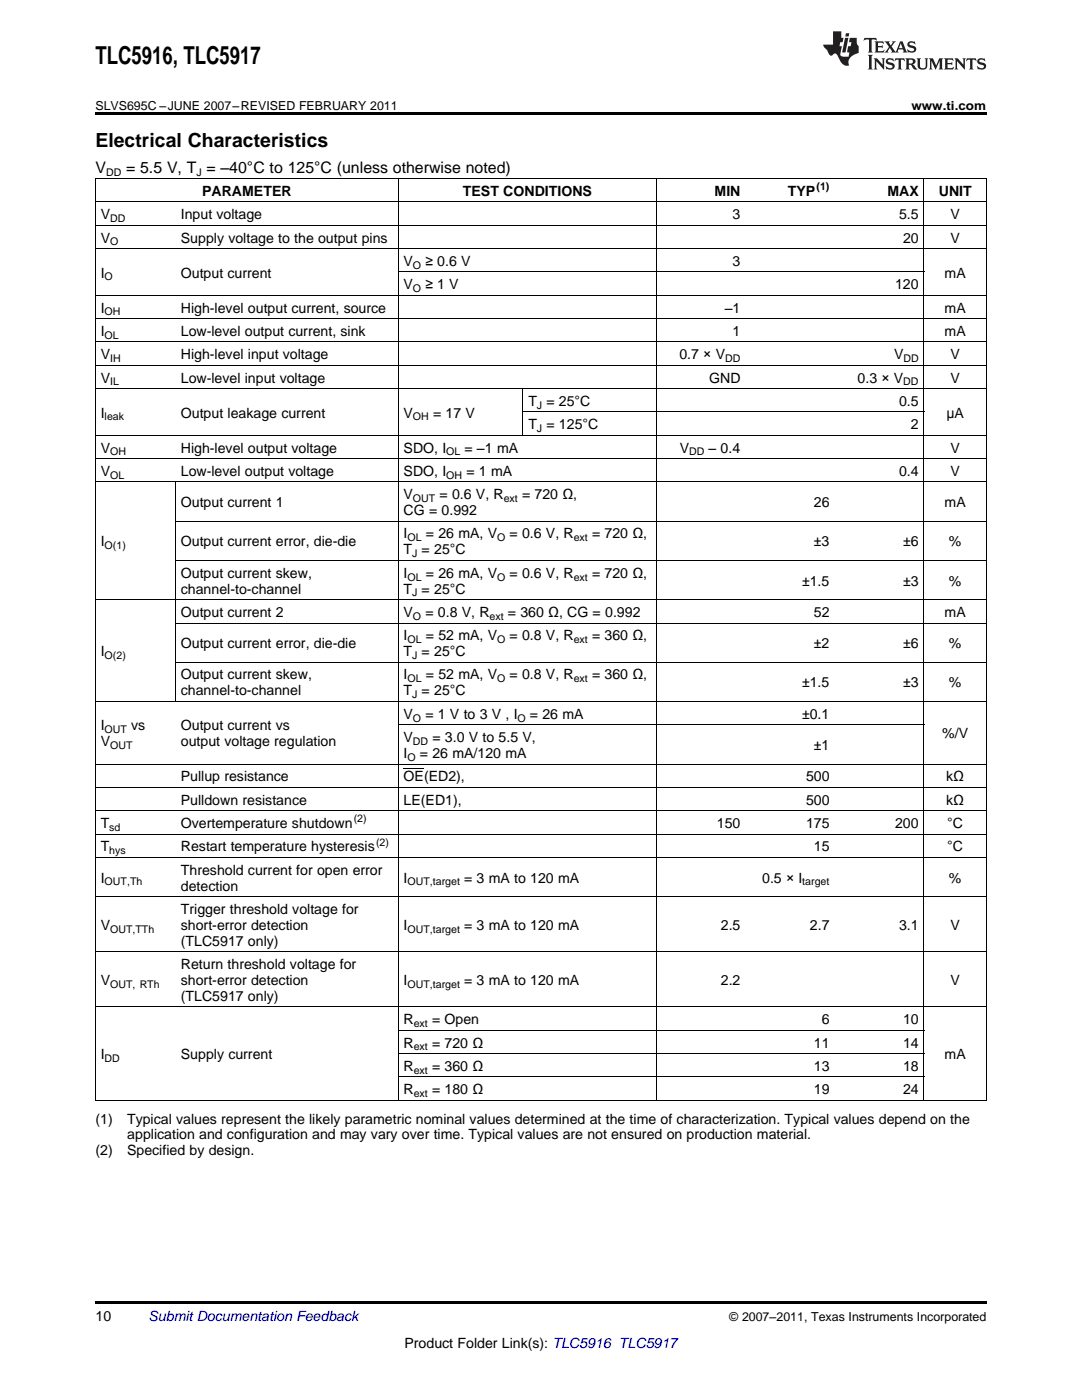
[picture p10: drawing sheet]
<svg xmlns="http://www.w3.org/2000/svg" width="216mm" height="279mm" viewBox="0 0 216 279" stroke-linecap="round" stroke-linejoin="round" font-family="sans-serif">
<defs><g id="words">
<text font-size="4.9" x="19" y="12.8">TLC5916, TLC5917</text>
<text font-size="3.9" x="19" y="29.3">Electrical Characteristics</text>
<g font-size="3.2">
<text x="19" y="34.4">V</text>
<text x="25.2" y="34.4">= 5.5 V, T = –40°C to 125°C (unless otherwise noted)</text>
</g>
<g font-size="2.8">
<text x="40.3" y="39.1">PARAMETER</text>
<text x="92.4" y="39.1">TEST CONDITIONS</text>
<text x="142.6" y="39.1">MIN</text>
<text x="157.2" y="39.1">TYP</text>
<text x="177.1" y="39.1">MAX</text>
<text x="187.3" y="39.1">UNIT</text>
<text x="20.1" y="43.7">V</text>
<text x="36.1" y="43.7">Input voltage</text>
<text x="146.2" y="43.7">3</text>
<text x="179.4" y="43.7">5.5</text>
<text x="189.7" y="43.7">V</text>
<text x="20.1" y="48.4">V</text>
<text x="36.1" y="48.4">Supply voltage to the output pins</text>
<text x="80.5" y="53.1">V</text>
<text x="84.9" y="53.1">≥ 0.6 V</text>
<text x="146.2" y="53.1">3</text>
<text x="180.2" y="48.4">20</text>
<text x="189.7" y="48.4">V</text>
<text x="20.1" y="55.4">I</text>
<text x="36.1" y="55.4">Output current</text>
<text x="80.5" y="57.7">V</text>
<text x="84.9" y="57.7">≥ 1 V</text>
<text x="178.6" y="57.7">120</text>
<text x="188.5" y="55.4">mA</text>
<text x="20.1" y="62.4">I</text>
<text x="36.1" y="62.4">High-level output current, source</text>
<text x="144.6" y="62.4">–1</text>
<text x="188.5" y="62.4">mA</text>
<text x="20.1" y="67">I</text>
<text x="20.1" y="71.7">V</text>
<text x="36.1" y="67">Low-level output current, sink</text>
<text x="36.1" y="71.7">High-level input voltage</text>
<text x="135.6" y="71.7">0.7 × V</text>
<text x="146.2" y="67">1</text>
<text x="178.4" y="71.7">V</text>
<text x="188.5" y="67">mA</text>
<text x="189.7" y="71.7">V</text>
<text x="20.1" y="76.3">V</text>
<text x="36.1" y="76.3">Low-level input voltage</text>
<text x="141.5" y="76.3">GND</text>
<text x="171.1" y="76.3">0.3 × V</text>
<text x="189.7" y="76.3">V</text>
<text x="20.1" y="83.3">I</text>
<text x="36.1" y="83.3">Output leakage current</text>
<text x="80.5" y="83.3">V</text>
<text x="86.4" y="83.3">= 17 V</text>
<text x="105.4" y="81">T = 25°C</text>
<text x="179.4" y="81">0.5</text>
<text x="188.8" y="83.3">μA</text>
<text x="105.4" y="85.7">T = 125°C</text>
<text x="181.8" y="85.7">2</text>
<text x="20.1" y="90.3">V</text>
<text x="20.1" y="95">V</text>
<text x="36.1" y="90.3">High-level output voltage</text>
<text x="36.1" y="95">Low-level output voltage</text>
<text x="80.5" y="90.3">SDO, I</text>
<text x="80.5" y="95">SDO, I</text>
<text x="92.7" y="90.3">= –1 mA</text>
<text x="93.1" y="95">= 1 mA</text>
<text x="135.6" y="90.3">V</text>
<text x="141.4" y="90.3">– 0.4</text>
<text x="179.4" y="95">0.4</text>
<text x="189.7" y="90.3">V</text>
<text x="189.7" y="95">V</text>
<text x="36.1" y="101.2">Output current 1</text>
<text x="80.5" y="99.6">V</text>
<text x="87.7" y="99.6">= 0.6 V, R</text>
<text x="104.2" y="99.6">= 720 Ω,</text>
<text x="162.4" y="101.2">26</text>
<text x="188.5" y="101.2">mA</text>
<text x="80.5" y="102.8">CG = 0.992</text>
<text x="80.5" y="107.5">I</text>
<text x="85" y="107.5">= 26 mA, V</text>
<text x="101.7" y="107.5">= 0.6 V, R</text>
<text x="118.1" y="107.5">= 720 Ω,</text>
<text x="20.1" y="109">I</text>
<text x="36.1" y="109">Output current error, die-die</text>
<text x="80.5" y="110.6">T = 25°C</text>
<text x="162.4" y="109">±3</text>
<text x="180.2" y="109">±6</text>
<text x="189.3" y="109">%</text>
<text x="36.1" y="115.3">Output current skew,</text>
<text x="36.1" y="118.5">channel-to-channel</text>
<text x="80.5" y="115.3">I</text>
<text x="80.5" y="118.5">T = 25°C</text>
<text x="85" y="115.3">= 26 mA, V</text>
<text x="101.7" y="115.3">= 0.6 V, R</text>
<text x="118.1" y="115.3">= 720 Ω,</text>
<text x="160.1" y="116.9">±1.5</text>
<text x="180.2" y="116.9">±3</text>
<text x="189.3" y="116.9">%</text>
<text x="36.1" y="123.1">Output current 2</text>
<text x="80.5" y="123.1">V</text>
<text x="84.9" y="123.1">= 0.8 V, R</text>
<text x="101.4" y="123.1">= 360 Ω, CG = 0.992</text>
<text x="162.4" y="123.1">52</text>
<text x="188.5" y="123.1">mA</text>
<text x="20.1" y="131">I</text>
<text x="36.1" y="129.4">Output current error, die-die</text>
<text x="80.5" y="127.8">I</text>
<text x="80.5" y="131">T = 25°C</text>
<text x="85" y="127.8">= 52 mA, V</text>
<text x="101.7" y="127.8">= 0.8 V, R</text>
<text x="118.1" y="127.8">= 360 Ω,</text>
<text x="162.4" y="129.4">±2</text>
<text x="180.2" y="129.4">±6</text>
<text x="189.3" y="129.4">%</text>
<text x="36.1" y="135.6">Output current skew,</text>
<text x="80.5" y="135.6">I</text>
<text x="85" y="135.6">= 52 mA, V</text>
<text x="101.7" y="135.6">= 0.8 V, R</text>
<text x="118.1" y="135.6">= 360 Ω,</text>
<text x="160.1" y="137.2">±1.5</text>
<text x="180.2" y="137.2">±3</text>
<text x="189.3" y="137.2">%</text>
<text x="36.1" y="138.8">channel-to-channel</text>
<text x="80.5" y="138.8">T = 25°C</text>
<text x="80.5" y="143.4">V</text>
<text x="84.9" y="143.4">= 1 V to 3 V , I</text>
<text x="105.7" y="143.4">= 26 mA</text>
<text x="160.1" y="143.4">±0.1</text>
<text x="20.1" y="145.8">I</text>
<text x="20.1" y="148.9">V</text>
<text x="26.2" y="145.8">vs</text>
<text x="36.1" y="145.8">Output current vs</text>
<text x="36.1" y="148.9">output voltage regulation</text>
<text x="80.5" y="148.1">V</text>
<text x="86.3" y="148.1">= 3.0 V to 5.5 V,</text>
<text x="162.4" y="149.7">±1</text>
<text x="188" y="147.4">%/V</text>
<text x="36.1" y="155.9">Pullup resistance</text>
<text x="80.5" y="151.3">I</text>
<text x="80.5" y="155.9">OE(ED2),</text>
<text x="83.8" y="151.3">= 26 mA/120 mA</text>
<text x="160.8" y="155.9">500</text>
<text x="188.8" y="155.9">kΩ</text>
<text x="36.1" y="160.6">Pulldown resistance</text>
<text x="80.5" y="160.6">LE(ED1),</text>
<text x="160.8" y="160.6">500</text>
<text x="188.8" y="160.6">kΩ</text>
<text x="20.1" y="165.2">T</text>
<text x="36.1" y="165.2">Overtemperature shutdown</text>
<text x="143.1" y="165.2">150</text>
<text x="160.8" y="165.2">175</text>
<text x="178.6" y="165.2">200</text>
<text x="189" y="165.2">°C</text>
<text x="20.1" y="169.9">T</text>
<text x="36.1" y="169.9">Restart temperature hysteresis</text>
<text x="162.4" y="169.9">15</text>
<text x="189" y="169.9">°C</text>
<text x="20.1" y="176.1">I</text>
<text x="36.1" y="174.6">Threshold current for open error</text>
<text x="36.1" y="177.7">detection</text>
<text x="80.5" y="176.1">I</text>
<text x="92.6" y="176.1">= 3 mA to 120 mA</text>
<text x="152.1" y="176.1">0.5 × I</text>
<text x="189.3" y="176.1">%</text>
<text x="20.1" y="185.6">V</text>
<text x="36.1" y="182.4">Trigger threshold voltage for</text>
<text x="36.1" y="185.6">short-error detection</text>
<text x="80.5" y="185.6">I</text>
<text x="92.6" y="185.6">= 3 mA to 120 mA</text>
<text x="143.8" y="185.6">2.5</text>
<text x="161.6" y="185.6">2.7</text>
<text x="179.4" y="185.6">3.1</text>
<text x="189.7" y="185.6">V</text>
<text x="36.1" y="188.7">(TLC5917 only)</text>
<text x="20.1" y="196.6">V</text>
<text x="36.1" y="193.4">Return threshold voltage for</text>
<text x="36.1" y="196.6">short-error detection</text>
<text x="80.5" y="196.6">I</text>
<text x="92.6" y="196.6">= 3 mA to 120 mA</text>
<text x="143.8" y="196.6">2.2</text>
<text x="189.7" y="196.6">V</text>
<text x="36.1" y="199.7">(TLC5917 only)</text>
<text x="80.5" y="204.4">R</text>
<text x="80.5" y="209.1">R</text>
<text x="86.2" y="204.4">= Open</text>
<text x="86.2" y="209.1">= 720 Ω</text>
<text x="162.4" y="209.1">11</text>
<text x="164" y="204.4">6</text>
<text x="180.2" y="204.4">10</text>
<text x="180.2" y="209.1">14</text>
<text x="20.1" y="211.4">I</text>
<text x="36.1" y="211.4">Supply current</text>
<text x="80.5" y="213.7">R</text>
<text x="86.2" y="213.7">= 360 Ω</text>
<text x="162.4" y="213.7">13</text>
<text x="180.2" y="213.7">18</text>
<text x="188.5" y="211.4">mA</text>
<text x="80.5" y="218.4">R</text>
<text x="86.2" y="218.4">= 180 Ω</text>
<text x="162.4" y="218.4">19</text>
<text x="180.2" y="218.4">24</text>
<text x="19" y="224.2">(1)</text>
<text x="25.4" y="224.2">Typical values represent the likely parametric nominal values determined at the time of characterization. Typical values depend on the</text>
<text x="25.4" y="227.4">application and configuration and may vary over time. Typical values are not ensured on production material.</text>
<text x="19" y="230.6">(2)</text>
<text x="25.4" y="230.6">Specified by design.</text>
<text x="19" y="263.6">10</text>
<text x="80.7" y="269">Product Folder Link(s): TLC5916 TLC5917</text>
</g>
<text font-size="2.8" fill="#0000c8" x="29.6" y="263.6">Submit Documentation Feedback</text>
<g font-size="2.5">
<text x="19" y="21.9">SLVS695C –JUNE 2007–REVISED FEBRUARY 2011</text>
<text x="181.9" y="21.9">www.ti.com</text>
<text x="145.5" y="263.6">© 2007–2011, Texas Instruments Incorporated</text>
</g>
<g font-size="2.1">
<text x="21.2" y="35.1">DD</text>
<text x="39.2" y="35.1">J</text>
<text x="162.9" y="38">(1)</text>
<text x="22" y="44.3">DD</text>
<text x="22" y="49">O</text>
<text x="82.4" y="53.6">O</text>
<text x="20.9" y="56">O</text>
<text x="82.4" y="58.3">O</text>
<text x="20.9" y="62.9">OH</text>
<text x="20.9" y="67.6">OL</text>
<text x="22" y="72.2">IH</text>
<text x="22" y="76.9">IL</text>
<text x="144.7" y="72.2">DD</text>
<text x="180.2" y="76.9">DD</text>
<text x="180.3" y="72.2">DD</text>
<text x="20.9" y="83.9">leak</text>
<text x="82.4" y="83.9">OH</text>
<text x="107.1" y="81.6">J</text>
<text x="107.1" y="86.2">J</text>
<text x="22" y="90.9">OH</text>
<text x="22" y="95.5">OL</text>
<text x="89" y="90.9">OL</text>
<text x="89" y="95.5">OH</text>
<text x="137.5" y="90.9">DD</text>
<text x="82.4" y="100.2">OUT</text>
<text x="100.5" y="100.2">ext</text>
<text x="20.9" y="109.6">O(1)</text>
<text x="81.3" y="108">OL</text>
<text x="82.2" y="111.2">J</text>
<text x="99.2" y="108">O</text>
<text x="114.5" y="108">ext</text>
<text x="81.3" y="115.9">OL</text>
<text x="82.2" y="119">J</text>
<text x="99.2" y="115.9">O</text>
<text x="114.5" y="115.9">ext</text>
<text x="82.4" y="123.7">O</text>
<text x="97.7" y="123.7">ext</text>
<text x="20.9" y="131.5">O(2)</text>
<text x="81.3" y="128.3">OL</text>
<text x="82.2" y="131.5">J</text>
<text x="99.2" y="128.3">O</text>
<text x="114.5" y="128.3">ext</text>
<text x="81.3" y="136.2">OL</text>
<text x="99.2" y="136.2">O</text>
<text x="114.5" y="136.2">ext</text>
<text x="82.2" y="139.3">J</text>
<text x="20.9" y="146.3">OUT</text>
<text x="22" y="149.5">OUT</text>
<text x="82.4" y="144">O</text>
<text x="82.4" y="148.7">DD</text>
<text x="103.3" y="144">O</text>
<text x="81.3" y="151.8">O</text>
<text x="21.8" y="165.8">sd</text>
<text x="70.6" y="164.1">(2)</text>
<text x="21.8" y="170.5">hys</text>
<text x="75" y="168.8">(2)</text>
<text x="20.9" y="176.7">OUT,Th</text>
<text x="81.3" y="176.7">OUT,target</text>
<text x="160.1" y="176.7">target</text>
<text x="22" y="186.1">OUT,TTh</text>
<text x="81.3" y="186.1">OUT,target</text>
<text x="22" y="197.1">OUT, RTh</text>
<text x="81.3" y="197.1">OUT,target</text>
<text x="82.5" y="205">ext</text>
<text x="82.5" y="209.6">ext</text>
<text x="20.9" y="211.9">DD</text>
<text x="82.5" y="214.3">ext</text>
<text x="82.5" y="218.9">ext</text>
</g>
</g></defs>
<g fill="#231f20">
<path d="M172.5 7.6l-.1 .5 .4-.2h.6v.1v2.1l-.2 .4h.9l-.2-.4v-2.1l.1-.1h.5l.5 .2-.2-.5zM174.5 8.3l.2 .3v1.5l-.2 .4h1.8l.2-.6a1.04 1.04 0 0 1-1.3 .2v-.7h.6l.3 .2v-.6l-.3 .2h-.6v-.6l.8-.1 .4 .3-.2-.5zM176.5 8.3l.9 1.1-.9 1.1h.8l-.2-.2 .4-.7 .5 .7-.2 .2h1.5l-.2-.2 .2-.4h.9l.1 .4-.2 .2h1l-.3-.3-.7-1.9h-.5l-.9 2-.8-1 .9-1h-.8l.1 .3-.4 .5-.3-.6 .1-.2zM179.7 8.6l.4 1h-.7zM181.3 8.4a.63 .63 0 0 0-.2 .7 .63 .63 0 0 0 .6 .4l.6 .2 .1 .2a.75 .75 0 0 1-.7 .4 .75 .75 0 0 1-.6-.5l.1 .7 .1-.1a1.11 1.11 0 0 0 1.5-.6 1.13 1.13 0 0 0-1.2-.8l-.1-.4a1.04 1.04 0 0 1 1.2 .2l-.2-.5-.2 .1-.4-.2zM173.2 10.9l.2 .4v2.2l-.2 .4h1l-.3-.4v-2.2l.3-.4zM174.3 11.6l.3 .4v1.5l-.3 .4h.8l-.2-.4v-1.3l1.5 1.7v-1.9l.2-.4h-.7l.2 .4v.9l-1.1-1.3zM177 11.8a.62 .62 0 0 0-.2 .7 .62 .62 0 0 0 .6 .4l.6 .1 .1 .3a.76 .76 0 0 1-.7 .3 .76 .76 0 0 1-.7-.4l.2 .7 .1-.1a1.11 1.11 0 0 0 1.5-.6 1.13 1.13 0 0 0-1.2-.8l-.1-.4a1.04 1.04 0 0 1 1.2 .2l-.2-.6-.2 .1-.5-.1zM178.7 11.6l-.2 .6a.61 .61 0 0 1 .8-.3v1.6l-.2 .4h.9l-.2-.4v-1.6a.63 .63 0 0 1 .7 .3l-.1-.6zM180.6 11.6l.3 .4v1.5l-.3 .4h1l-.2-.2-.1-.8 .6 .2a.76 .76 0 0 0 1.2 .7l-1-1a.58 .58 0 0 0 .6-.5 .58 .58 0 0 0-.5-.6zM181.4 11.9h.1a.45 .45 0 0 1 .5 .1 .45 .45 0 0 1 .1 .5l-.8 .2zM182.9 11.6l.2 .2a2.17 2.17 0 0 0 .3 1.9 .99 .99 0 0 0 1.6-.6v-1.1l.2-.4h-.7l.2 .2a1.92 1.92 0 0 1-.2 1.8 .6 .6 0 0 1-.9-.5v-1.1l.2-.4zM185.4 11.6l.2 .4v1.5l-.2 .4h.7l-.2-.4v-1.4l.8 1.8 .8-1.8v1.4l-.2 .4h.9l-.2-.4v-1.5l.2-.4h-.8l-.6 1.5-.6-1.5zM188.4 11.6l.2 .4v1.5l-.2 .4h1.8l.1-.6a1.04 1.04 0 0 1-1.2 .1v-.6h.5l.4 .2v-.6l-.4 .2h-.5v-.7h.8l.3 .3-.1-.6zM190.5 11.6l.2 .4v1.5l-.2 .4h.7l-.2-.4v-1.3l1.5 1.7v-1.9l.2-.4h-.7l.2 .4v.9l-1.1-1.3zM192.9 11.6l-.1 .6a.61 .61 0 0 1 .7-.3l.1 1.6-.3 .4h1l-.3-.4 .1-1.6a.63 .63 0 0 1 .7 .3l-.1-.6zM195.2 11.8a.62 .62 0 0 0-.2 .7 .62 .62 0 0 0 .6 .4l.6 .1 .1 .3a.76 .76 0 0 1-.7 .3 .76 .76 0 0 1-.6-.4l.1 .7 .1-.1a1.11 1.11 0 0 0 1.6-.6 1.13 1.13 0 0 0-1.3-.8l-.1-.4a1.04 1.04 0 0 1 1.2 .2l-.1-.6-.2 .1-.5-.1z"/>
<path d="M166.2 6.3v2.6h-1.9v.4l.8 .9a.91 .91 0 0 0 1 .8 .56 .56 0 0 1 .5-.3 .56 .56 0 0 1 .5 .3l.4 .8a1.53 1.53 0 0 0 1.9 1.2 1.54 1.54 0 0 1 1-2.1l.9-.3v-1.4a1.52 1.52 0 0 1-.4-1.6h-1.3l-.2 .8h.5l-.2 .8h-.5l-.1 1v.2l.4 .1-.2 .8a1.93 1.93 0 0 1-1.6-.3l.3-1.8h-.5l.2-.8h.4l.2-.8h-.4v-1.3zM168.6 7.6l-.6 2.9h.7l.6-2.9zM168.8 6.6l-.1 .7h.6l.2-.7z"/>
</g>
<path d="M19 22.5h177.8v.5h-177.8zM19 259.7h177.8v.5h-177.8z" fill="#000"/>
<g fill="none" stroke="#000" stroke-width=".2">
<path d="M19 35.6h177.8M19.1 35.7v183.9M79.4 35.7v183.9M131 35.7v183.9M184.3 35.7v183.9M196.8 35.7v183.9M19 58.9h177.8M19 49.6h177.8M19 45h177.8M19 40.3h177.8M79.5 54.3h104.9M19 77.6h177.8"/>
<path d="M19 72.9h177.8M19 68.2h177.8M19 63.6h177.8M104.3 77.6v9.3M19 96.2h177.8M19 91.5h177.8M19 86.9h177.8M35 96.2v43.9M104.4 82.2h80M19 119.7h177.8M35 111.8h161.8M35 104h161.8"/>
<path d="M19 140h177.8M35 132.2h161.8M35 124.3h161.8M19 157.1h177.8M19 152.5h177.8M79.5 144.7h104.9M80.5 153.4h4.1M19 178.9h177.8M19 171.1h177.8M19 166.5h177.8M19 161.8h177.8M19 190h177.8"/>
<path d="M19 219.6h177.8M19 201h177.8M79.5 214.9h104.9M79.5 210.3h104.9M79.5 205.6h104.9"/>
</g>
<use href="#words"/>
</svg>
